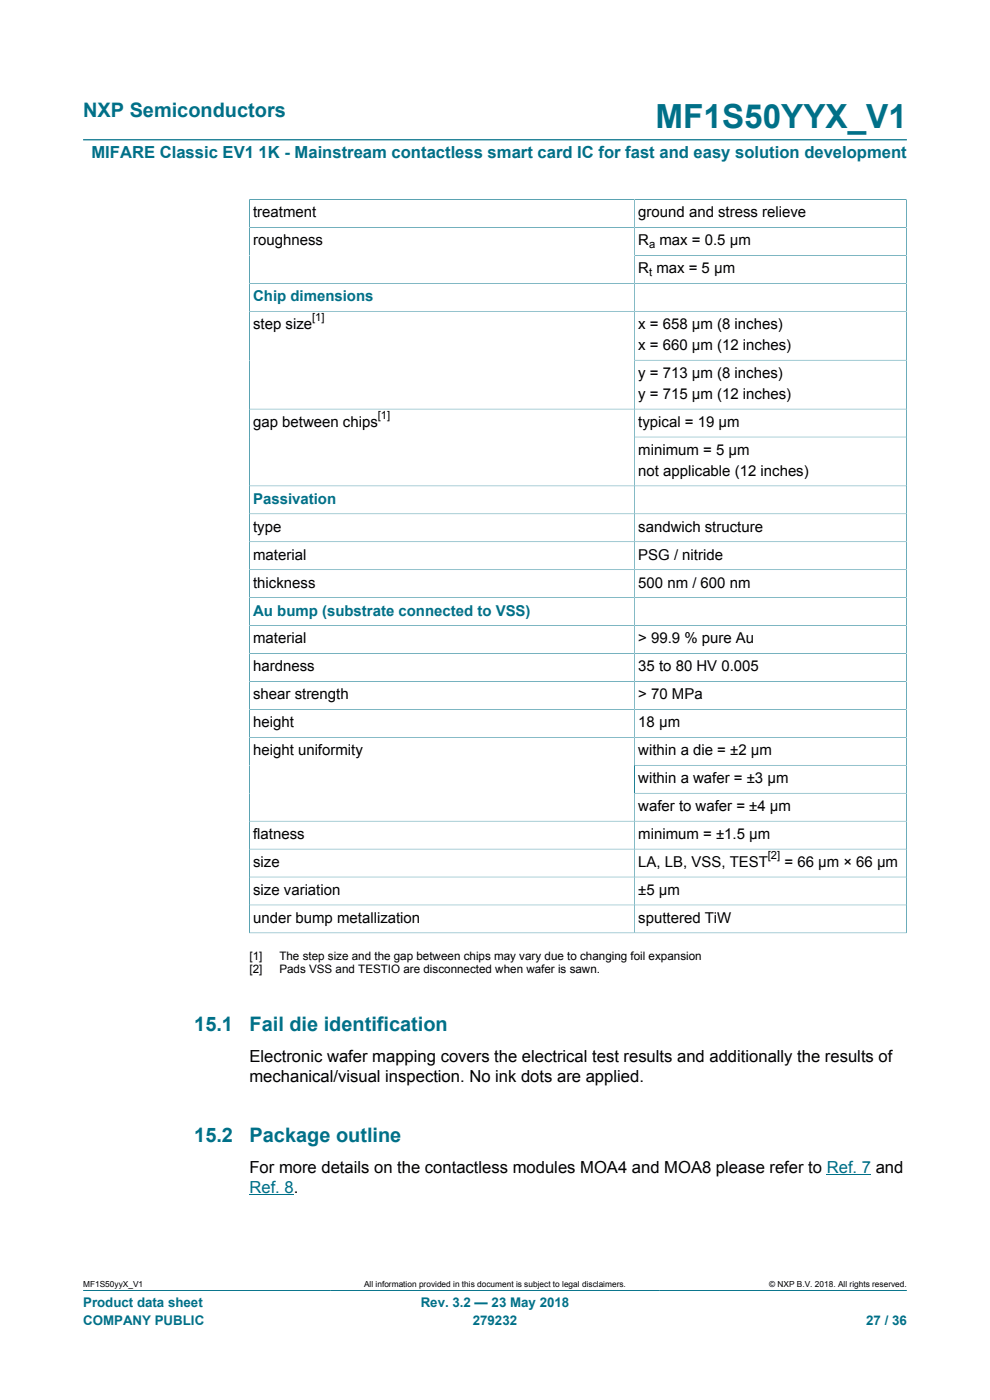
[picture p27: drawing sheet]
<svg xmlns="http://www.w3.org/2000/svg" width="210mm" height="297mm" viewBox="0 0 210 297" stroke-linecap="round" stroke-linejoin="round" font-family="sans-serif">
<defs><g id="words">
<text font-size="7.1" fill="#007088" x="139.1" y="27.2">MF1S50YYX_V1</text>
<g font-size="4.2" fill="#007088">
<text x="17.6" y="24.8">NXP Semiconductors</text>
<text x="41.2" y="218.8">15.1</text>
<text x="52.9" y="218.8">Fail die identification</text>
<text x="41.2" y="242.2">15.2</text>
<text x="52.9" y="242.2">Package outline</text>
</g>
<text font-size="3.5" fill="#007088" x="19.4" y="33.5">MIFARE Classic EV1 1K - Mainstream contactless smart card IC for fast and easy solution development</text>
<g font-size="3.5">
<text x="52.9" y="225.4">Electronic wafer mapping covers the electrical test results and additionally the results of</text>
<text x="52.9" y="229.6">mechanical/visual inspection. No ink dots are applied.</text>
<text x="52.9" y="248.8">For more details on the contactless modules MOA4 and MOA8 please refer to Ref. 7 and</text>
</g>
<text font-size="3.5" fill="#00f" x="52.9" y="253">Ref. 8.</text>
<g font-size="3.2">
<text x="53.7" y="46.1">treatment</text>
<text x="135.4" y="46.1">ground and stress relieve</text>
<text x="53.7" y="52">roughness</text>
<text x="135.4" y="52">R max = 0.5 μm</text>
<text x="135.4" y="58">R max = 5 μm</text>
<text x="53.7" y="69.8">step size</text>
<text x="135.4" y="69.8">x = 658 μm (8 inches)</text>
<text x="135.4" y="74.3">x = 660 μm (12 inches)</text>
<text x="135.4" y="80.2">y = 713 μm (8 inches)</text>
<text x="135.4" y="84.6">y = 715 μm (12 inches)</text>
<text x="53.7" y="90.6">gap between chips</text>
<text x="135.4" y="90.6">typical = 19 μm</text>
<text x="135.4" y="96.5">minimum = 5 μm</text>
<text x="135.4" y="100.9">not applicable (12 inches)</text>
<text x="53.7" y="112.8">type</text>
<text x="135.4" y="112.8">sandwich structure</text>
<text x="53.7" y="118.7">material</text>
<text x="135.4" y="118.7">PSG / nitride</text>
<text x="53.7" y="124.6">thickness</text>
<text x="135.4" y="124.6">500 nm / 600 nm</text>
<text x="53.7" y="136.5">material</text>
<text x="135.4" y="136.5">&gt; 99.9 % pure Au</text>
<text x="53.7" y="142.4">hardness</text>
<text x="135.4" y="142.4">35 to 80 HV 0.005</text>
<text x="53.7" y="148.4">shear strength</text>
<text x="135.4" y="148.4">&gt; 70 MPa</text>
<text x="53.7" y="154.3">height</text>
<text x="135.4" y="154.3">18 μm</text>
<text x="53.7" y="160.2">height uniformity</text>
<text x="135.4" y="160.2">within a die = ±2 μm</text>
<text x="135.4" y="166.1">within a wafer = ±3 μm</text>
<text x="135.4" y="172.1">wafer to wafer = ±4 μm</text>
<text x="53.7" y="178">flatness</text>
<text x="135.4" y="178">minimum = ±1.5 μm</text>
<text x="53.7" y="183.9">size</text>
<text x="135.4" y="183.9">LA, LB, VSS, TEST</text>
<text x="166.4" y="183.9">= 66 μm × 66 μm</text>
<text x="53.7" y="189.8">size variation</text>
<text x="135.4" y="189.8">±5 μm</text>
<text x="53.7" y="195.8">under bump metallization</text>
<text x="135.4" y="195.8">sputtered TiW</text>
</g>
<g font-size="3.2" fill="#007088">
<text x="53.7" y="63.9">Chip dimensions</text>
<text x="53.7" y="106.9">Passivation</text>
<text x="53.7" y="130.6">Au bump (substrate connected to VSS)</text>
</g>
<g font-size="2.8" fill="#007088">
<text x="17.6" y="277.3">Product data sheet</text>
<text x="17.6" y="281">COMPANY PUBLIC</text>
<text x="89.2" y="277.3">Rev. 3.2 — 23 May 2018</text>
<text x="100.3" y="281">279232</text>
<text x="183.7" y="281">27 / 36</text>
</g>
<g font-size="2.5">
<text x="52.9" y="203.6">[1]</text>
<text x="59.3" y="203.6">The step size and the gap between chips may vary due to changing foil expansion</text>
<text x="52.9" y="206.5">[2]</text>
<text x="59.3" y="206.5">Pads VSS and TESTIO are disconnected when wafer is sawn.</text>
</g>
<g font-size="2.4">
<text x="137.7" y="52.7">a</text>
<text x="137.7" y="58.6">t</text>
<text x="66.2" y="68.2">[1]</text>
<text x="80.2" y="88.9">[1]</text>
<text x="162.9" y="182.3">[2]</text>
</g>
<g font-size="1.8">
<text x="17.6" y="273.1">MF1S50yyX_V1</text>
<text x="77.2" y="273.1">All information provided in this document is subject to legal disclaimers.</text>
<text x="163.2" y="273.1">© NXP B.V. 2018. All rights reserved.</text>
</g>
</g></defs>
<g fill="none" stroke="#007088" stroke-width=".21">
<path d="M17.6 29.7h174.8M52.8 42.3h139.5M52.9 48.3h139.4M52.9 42.3v155.7M134.6 42.3v155.6M134.6 54.2h57.7M192.3 42.3v155.7M52.9 60.1h139.4M52.9 66h139.4M134.6 76.4h57.7M52.9 86.8h139.4M134.6 92.7h57.7"/>
<path d="M52.9 103.1h139.4M52.9 109h139.4M52.9 114.9h139.4M52.9 120.9h139.4M52.9 126.8h139.4M52.9 132.7h139.4M52.9 138.6h139.4M52.9 144.6h139.4M52.9 150.5h139.4M52.9 156.4h139.4M134.6 162.3h57.7M134.6 168.3h57.7"/>
<path d="M192.3 174.2h-139.4M52.8 197.9h139.5M52.9 180.1h139.4M52.9 186.1h139.4M52.9 192h139.4M17.6 273.8h174.8"/>
</g>
<path d="M52.9 253.4h9.4M175.4 249.1h9.4" fill="none" stroke="#00f" stroke-width=".21"/>
<use href="#words"/>
</svg>
